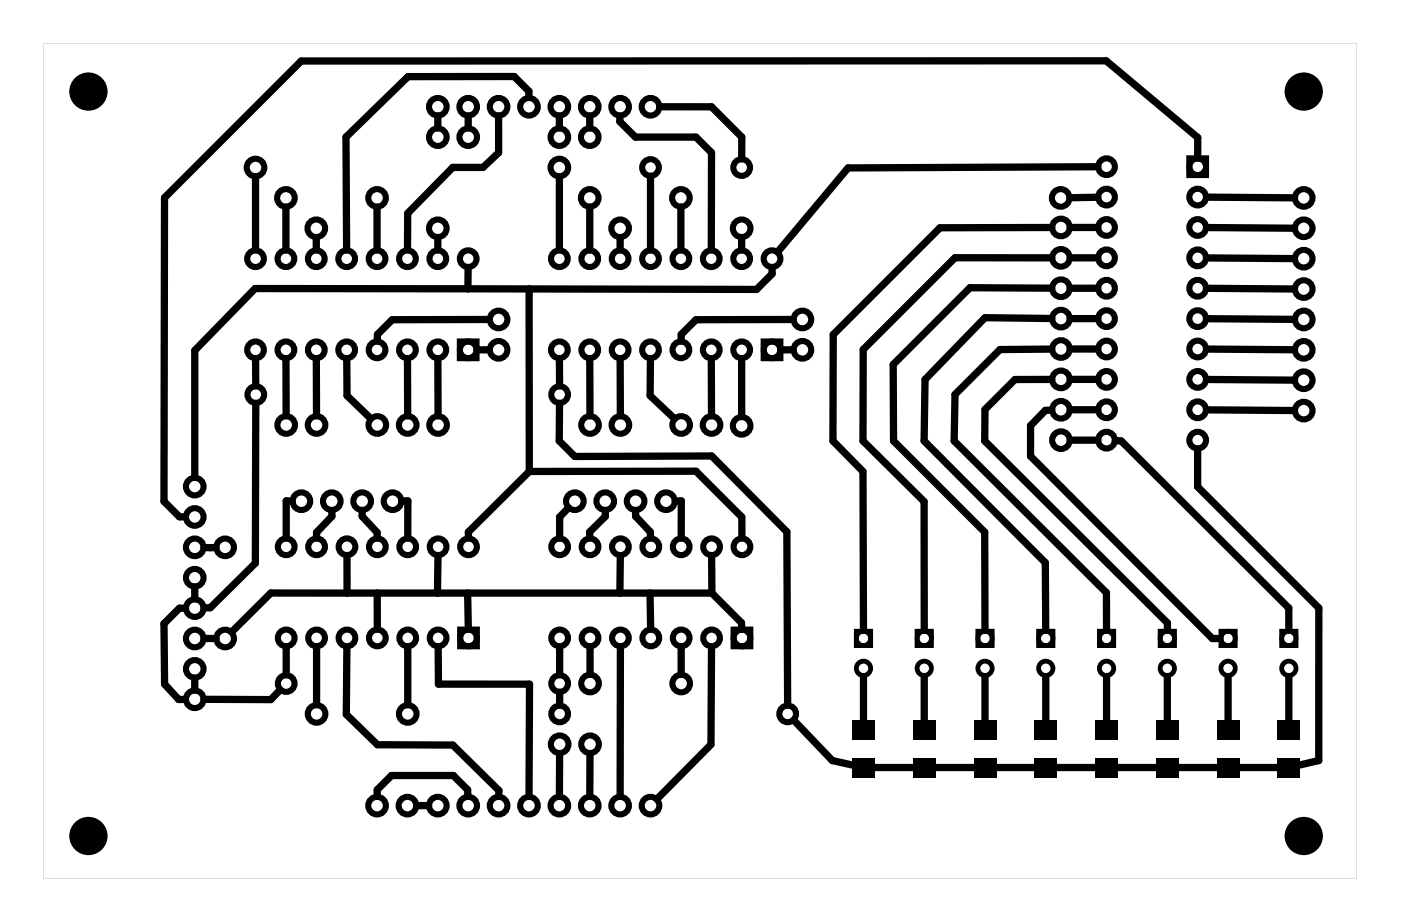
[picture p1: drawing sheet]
<svg xmlns="http://www.w3.org/2000/svg" width="117mm" height="77mm" viewBox="0 0 117 77" stroke-linecap="round" stroke-linejoin="round" font-family="sans-serif">
<g fill="#000">
<path d="M71.2 60.3h1.9v1.6h-1.9zM71.2 63.4h1.9v1.6h-1.9zM76.3 60.3h1.9v1.6h-1.9zM76.3 63.4h1.9v1.6h-1.9zM81.4 60.3h1.9v1.6h-1.9zM81.4 63.4h1.9v1.6h-1.9zM86.5 60.3h1.9v1.6h-1.9zM86.5 63.4h1.9v1.6h-1.9zM91.6 60.3h1.9v1.6h-1.9zM91.6 63.4h1.9v1.6h-1.9zM96.6 60.3h1.9v1.6h-1.9zM96.6 63.4h1.9v1.6h-1.9z"/>
<path d="M101.7 60.3h1.9v1.6h-1.9zM101.7 63.4h1.9v1.6h-1.9zM106.8 60.3h1.9v1.6h-1.9zM106.8 63.4h1.9v1.6h-1.9z"/>
<path d="M3.6 3.6v69.8h109.8v-69.8zM3.6 3.6h109.8v69.8h-109.8z"/>
</g>
<g fill="#000">
<circle cx="7.4" cy="7.7" r="1.6"/>
<circle cx="109" cy="7.7" r="1.6"/>
<circle cx="7.4" cy="69.9" r="1.6"/>
<circle cx="109" cy="69.9" r="1.6"/>
</g>
<g fill="none" stroke="#000" stroke-width=".51">
<path d="M99.4 13.2h1.4v1.4h-1.4zM38.4 28.5h1.4v1.4h-1.4zM63.8 28.5h1.4v1.4h-1.4zM38.5 52.6h1.4v1.4h-1.4zM61.3 52.6h1.4v1.4h-1.4z"/>
<circle cx="21.4" cy="14" r=".74"/>
<circle cx="23.9" cy="16.5" r=".74"/>
<circle cx="26.4" cy="19.1" r=".74"/>
<circle cx="31.5" cy="16.5" r=".74"/>
<circle cx="36.6" cy="11.5" r=".74"/>
<circle cx="36.6" cy="8.9" r=".74"/>
<circle cx="36.6" cy="19.1" r=".74"/>
<circle cx="39.1" cy="11.5" r=".74"/>
<circle cx="39.1" cy="8.9" r=".74"/>
<circle cx="41.7" cy="8.9" r=".74"/>
<circle cx="44.2" cy="8.9" r=".74"/>
<circle cx="46.8" cy="8.9" r=".74"/>
<circle cx="46.8" cy="11.5" r=".74"/>
<circle cx="46.8" cy="14" r=".74"/>
<circle cx="49.3" cy="8.9" r=".74"/>
<circle cx="49.3" cy="11.5" r=".74"/>
<circle cx="49.3" cy="16.5" r=".74"/>
<circle cx="51.8" cy="8.9" r=".74"/>
<circle cx="51.8" cy="19.1" r=".74"/>
<circle cx="54.4" cy="8.9" r=".74"/>
<circle cx="54.4" cy="14" r=".7"/>
<circle cx="56.9" cy="16.5" r=".74"/>
<circle cx="62" cy="19.1" r=".74"/>
<circle cx="62" cy="14" r=".7"/>
<circle cx="88.7" cy="16.5" r=".74"/>
<circle cx="88.7" cy="19" r=".74"/>
<circle cx="92.5" cy="13.9" r=".7"/>
<circle cx="92.5" cy="19" r=".7"/>
<circle cx="92.5" cy="16.5" r=".7"/>
<circle cx="100.1" cy="13.9" r=".7"/>
<circle cx="100.1" cy="16.5" r=".7"/>
<circle cx="100.1" cy="19" r=".7"/>
<circle cx="109" cy="16.5" r=".74"/>
<circle cx="109" cy="19.1" r=".74"/>
<circle cx="21.4" cy="29.2" r=".7"/>
<circle cx="21.4" cy="21.6" r=".7"/>
<circle cx="21.4" cy="33" r=".7"/>
<circle cx="23.9" cy="29.2" r=".7"/>
<circle cx="23.9" cy="21.6" r=".7"/>
<circle cx="23.9" cy="35.5" r=".74"/>
<circle cx="26.4" cy="29.2" r=".7"/>
<circle cx="26.4" cy="21.6" r=".7"/>
<circle cx="26.5" cy="35.5" r=".74"/>
<circle cx="29" cy="29.2" r=".7"/>
<circle cx="29" cy="21.6" r=".7"/>
<circle cx="31.5" cy="29.2" r=".7"/>
<circle cx="31.5" cy="21.6" r=".7"/>
<circle cx="31.5" cy="35.5" r=".74"/>
<circle cx="34.1" cy="29.2" r=".7"/>
<circle cx="34.1" cy="21.6" r=".7"/>
<circle cx="34.1" cy="35.5" r=".74"/>
<circle cx="36.6" cy="29.2" r=".7"/>
<circle cx="36.6" cy="21.6" r=".7"/>
<circle cx="36.6" cy="35.5" r=".74"/>
<circle cx="39.1" cy="29.2" r=".7"/>
<circle cx="39.1" cy="21.6" r=".7"/>
<circle cx="41.7" cy="26.7" r=".74"/>
<circle cx="41.7" cy="29.2" r=".74"/>
<circle cx="46.8" cy="29.2" r=".7"/>
<circle cx="46.8" cy="21.6" r=".7"/>
<circle cx="46.8" cy="33" r=".7"/>
<circle cx="49.3" cy="29.2" r=".7"/>
<circle cx="49.3" cy="21.6" r=".7"/>
<circle cx="49.3" cy="35.5" r=".74"/>
<circle cx="51.8" cy="29.2" r=".7"/>
<circle cx="51.8" cy="21.6" r=".7"/>
<circle cx="51.9" cy="35.5" r=".74"/>
<circle cx="54.4" cy="29.2" r=".7"/>
<circle cx="54.4" cy="21.6" r=".7"/>
<circle cx="56.9" cy="29.2" r=".7"/>
<circle cx="56.9" cy="21.6" r=".7"/>
<circle cx="56.9" cy="35.5" r=".74"/>
<circle cx="59.5" cy="29.2" r=".7"/>
<circle cx="59.5" cy="21.6" r=".7"/>
<circle cx="59.5" cy="35.5" r=".74"/>
<circle cx="62" cy="29.2" r=".7"/>
<circle cx="62" cy="21.6" r=".7"/>
<circle cx="62" cy="35.6" r=".74"/>
<circle cx="64.5" cy="29.2" r=".7"/>
<circle cx="64.5" cy="21.6" r=".7"/>
<circle cx="67.1" cy="26.7" r=".74"/>
<circle cx="67.1" cy="29.2" r=".74"/>
<circle cx="88.7" cy="31.7" r=".74"/>
<circle cx="88.7" cy="36.8" r=".74"/>
<circle cx="88.7" cy="29.2" r=".74"/>
<circle cx="88.7" cy="34.3" r=".74"/>
<circle cx="88.7" cy="26.6" r=".74"/>
<circle cx="88.7" cy="24.1" r=".74"/>
<circle cx="88.7" cy="21.6" r=".74"/>
<circle cx="92.5" cy="36.8" r=".7"/>
<circle cx="92.5" cy="34.3" r=".7"/>
<circle cx="92.5" cy="29.2" r=".7"/>
<circle cx="92.5" cy="31.7" r=".7"/>
<circle cx="92.5" cy="24.1" r=".7"/>
<circle cx="92.5" cy="21.6" r=".7"/>
<circle cx="92.5" cy="26.6" r=".7"/>
<circle cx="100.1" cy="36.8" r=".7"/>
<circle cx="100.1" cy="34.3" r=".7"/>
<circle cx="100.1" cy="31.7" r=".7"/>
<circle cx="100.1" cy="21.6" r=".7"/>
<circle cx="100.1" cy="26.6" r=".7"/>
<circle cx="100.1" cy="24.1" r=".7"/>
<circle cx="100.1" cy="29.2" r=".7"/>
<circle cx="109" cy="34.3" r=".74"/>
<circle cx="109" cy="29.2" r=".74"/>
<circle cx="109" cy="31.8" r=".74"/>
<circle cx="109" cy="26.7" r=".74"/>
<circle cx="109" cy="24.2" r=".74"/>
<circle cx="109" cy="21.6" r=".74"/>
<circle cx="16.3" cy="55.9" r=".74"/>
<circle cx="16.3" cy="58.5" r=".74"/>
<circle cx="16.3" cy="50.8" r=".74"/>
<circle cx="16.3" cy="53.4" r=".74"/>
<circle cx="16.3" cy="48.3" r=".74"/>
<circle cx="16.3" cy="45.8" r=".74"/>
<circle cx="16.3" cy="40.7" r=".74"/>
<circle cx="16.3" cy="43.2" r=".74"/>
<circle cx="18.8" cy="45.8" r=".74"/>
<circle cx="18.8" cy="53.4" r=".74"/>
<circle cx="23.9" cy="53.3" r=".7"/>
<circle cx="23.9" cy="45.7" r=".7"/>
<circle cx="23.9" cy="57.1" r=".7"/>
<circle cx="25.2" cy="41.9" r=".74"/>
<circle cx="26.5" cy="53.3" r=".7"/>
<circle cx="26.5" cy="45.7" r=".7"/>
<circle cx="26.5" cy="59.7" r=".74"/>
<circle cx="27.7" cy="41.9" r=".74"/>
<circle cx="29" cy="53.3" r=".7"/>
<circle cx="29" cy="45.7" r=".7"/>
<circle cx="30.3" cy="41.9" r=".74"/>
<circle cx="31.5" cy="53.3" r=".7"/>
<circle cx="31.5" cy="45.7" r=".7"/>
<circle cx="32.8" cy="41.9" r=".74"/>
<circle cx="34.1" cy="53.3" r=".7"/>
<circle cx="34.1" cy="45.7" r=".7"/>
<circle cx="34.1" cy="59.7" r=".74"/>
<circle cx="36.6" cy="53.3" r=".7"/>
<circle cx="36.6" cy="45.7" r=".7"/>
<circle cx="39.2" cy="53.3" r=".7"/>
<circle cx="39.2" cy="45.7" r=".7"/>
<circle cx="46.8" cy="53.3" r=".7"/>
<circle cx="46.8" cy="45.7" r=".7"/>
<circle cx="46.8" cy="59.7" r=".7"/>
<circle cx="46.8" cy="57.1" r=".7"/>
<circle cx="48.1" cy="41.9" r=".74"/>
<circle cx="49.3" cy="53.3" r=".7"/>
<circle cx="49.3" cy="45.7" r=".7"/>
<circle cx="49.3" cy="57.1" r=".74"/>
<circle cx="50.6" cy="41.9" r=".74"/>
<circle cx="51.9" cy="53.3" r=".7"/>
<circle cx="51.9" cy="45.7" r=".7"/>
<circle cx="53.1" cy="41.9" r=".74"/>
<circle cx="54.4" cy="53.3" r=".7"/>
<circle cx="54.4" cy="45.7" r=".7"/>
<circle cx="55.7" cy="41.9" r=".74"/>
<circle cx="56.9" cy="53.3" r=".7"/>
<circle cx="56.9" cy="45.7" r=".7"/>
<circle cx="56.9" cy="57.1" r=".74"/>
<circle cx="59.5" cy="53.3" r=".7"/>
<circle cx="59.5" cy="45.7" r=".7"/>
<circle cx="62" cy="53.3" r=".7"/>
<circle cx="62" cy="45.7" r=".7"/>
<circle cx="65.8" cy="59.7" r=".7"/>
<circle cx="31.5" cy="67.3" r=".74"/>
<circle cx="34.1" cy="67.3" r=".74"/>
<circle cx="36.6" cy="67.3" r=".74"/>
<circle cx="39.1" cy="67.3" r=".74"/>
<circle cx="41.7" cy="67.3" r=".74"/>
<circle cx="44.2" cy="67.3" r=".74"/>
<circle cx="46.8" cy="67.3" r=".74"/>
<circle cx="46.8" cy="62.2" r=".74"/>
<circle cx="49.3" cy="67.3" r=".74"/>
<circle cx="49.3" cy="62.2" r=".74"/>
<circle cx="51.8" cy="67.3" r=".74"/>
<circle cx="54.4" cy="67.3" r=".74"/>
</g>
<g fill="none" stroke="#000" stroke-width=".4">
<path d="M71.6 52.8h1.2v1.2h-1.2zM76.7 52.8h1.2v1.2h-1.2zM81.7 52.8h1.2v1.2h-1.2zM86.8 52.8h1.2v1.2h-1.2zM91.9 52.8h1.2v1.2h-1.2zM97 52.8h1.2v1.2h-1.2zM102.1 52.8h1.2v1.2h-1.2zM107.1 52.8h1.2v1.2h-1.2z"/>
<circle cx="72.2" cy="53.4" r=".6"/>
<circle cx="72.2" cy="55.9" r=".6"/>
<circle cx="77.3" cy="53.4" r=".6"/>
<circle cx="77.3" cy="55.9" r=".6"/>
<circle cx="82.3" cy="53.4" r=".6"/>
<circle cx="82.3" cy="55.9" r=".6"/>
<circle cx="87.4" cy="53.4" r=".6"/>
<circle cx="87.4" cy="55.9" r=".6"/>
<circle cx="92.5" cy="53.4" r=".6"/>
<circle cx="92.5" cy="55.9" r=".6"/>
<circle cx="97.6" cy="53.4" r=".6"/>
<circle cx="97.6" cy="55.9" r=".6"/>
<circle cx="102.7" cy="53.4" r=".6"/>
<circle cx="102.7" cy="55.9" r=".6"/>
<circle cx="107.7" cy="53.4" r=".6"/>
<circle cx="107.7" cy="55.9" r=".6"/>
</g>
<g fill="none" stroke="#000" stroke-width=".61">
<path d="M21.4 14.8v6.1M23.9 17.3v3.6M26.4 19.8v1.1M31.5 17.3v3.6M36.6 9.7v1M36.6 19.8v1.1M39.1 9.7v1M41.7 9.7v3.1l-1.3 1.2h-2.5l-3.8 3.8v3.1M44.2 8.2v-.6l-1.2-1.2h-8.9l-5.2 5.1 .1 9.4M46.8 9.7v1M46.8 14.8v6.1M49.3 9.7v1"/>
<path d="M49.3 17.3v3.6M51.8 9.7v.5l1.3 1.3h5.1l1.3 1.3v8.1M51.8 19.8v1.1M54.4 14.7v6.2M55.1 8.9h4.4l2.5 2.6v1.8M56.9 17.3v3.6M62 19.8v1.1M87.9 19h-9.3l-8.9 9-.1 8.9 2.5 2.5 .1 13.3M89.5 19h2.3M91.8 13.9l-20.9 .1-5.9 7.1M91.8 16.5h-2.4M100.1 13.2v-1.7l-7.6-6.4h-67.3l-11.4 11.4-.1 25.4 1.3 1.3h.5"/>
<path d="M100.9 16.5h7.3M100.9 19l7.3 .1M21.4 30v2.3M21.4 33.7l-.1 13.4-3.7 3.7h-.6M23.9 30v4.8M26.4 30l.1 4.8M29 30v3.1l2 1.9M34.1 30v4.8M36.6 30v4.8M39.1 24.1h-17.8l-5 5.2v10.6M39.1 22.4v1.7M39.9 29.2h1"/>
<path d="M40.9 26.7h-8.1l-1.2 1.3-.1 .5M44.2 24.2v15.2M44.2 39.4l-5 5.1v.5M44.2 39.4h14l3.8 3.8v1.8M46.8 30v2.3M46.8 33.7l-.1 3.2 1.4 1.3 11.4-.1 6.3 6.4v14.4M49.3 30v4.8M51.8 30l.1 4.8M54.4 30l-.1 3.1 2.1 1.9M59.5 30v4.8M62 30v4.8M64.5 22.4v.5l-1.3 1.3-24.1-.1"/>
<path d="M65.3 29.2h1M66.3 26.7h-8.1l-1.3 1.3v.5M77.3 31.7v5.2l10.1 10.1v5.7M84.8 31.7l-2.5 2.5v2.7l15.3 15.2v.6M87.9 21.6l-8.1-.1-7.6 7.7-.1 7.7 5.2 5v10.8M87.9 31.7h-3.1M87.9 29.2h-4.3l-3.8 3.8v3.9l12.7 12.6v3.2M87.9 26.6h-5.6l-5 5.1M87.9 24.1h-6.8l-6.4 6.4v6.4l7.6 7.6v8.2M87.9 34.3h-.5l-1.2 1.3v2.5l15.2 15.3h.6M89.5 21.6h2.3M89.5 24.1h2.3"/>
<path d="M89.5 26.6h2.3M89.5 29.2h2.3M89.5 31.7h2.3M89.5 34.3h2.3M89.5 36.8h2.3M93.2 36.8l.5 .1 14 13.9v1.9M100.1 37.5v3.2l10.2 10.1-.1 12.8-1.6 .4M100.9 21.6h7.3M100.9 24.1l7.3 .1M100.9 26.6l7.3 .1M100.9 29.2h7.3M100.9 31.7l7.3 .1"/>
<path d="M100.9 34.3h7.3M15.5 50.8h-.5l-1.3 1.3 .1 5.1 1.1 1.3h.6M16.3 49.1v1M16.3 56.7v1M17 45.8h1.1M17 53.4h1.1M23.4 57.7l-.8 .8h-5.6M23.9 54.1v2.3M24.4 41.9h-.5v3.1M26.5 54.1v4.8M27.7 42.7v.5l-1.2 1.3v.5M29 54.1v5.6l2.6 2.6h6.3l3.8 3.8v.5"/>
<path d="M29 46.4v3.2M30.3 42.7v.5l1.2 1.3v.5M31.5 49.6v3M33.6 41.9h.5v3.1M34.1 54.1v4.8M36.6 46.4v3.2M36.6 54.1l.1 3.1h7.6l-.1 9.4M39.1 49.6l.1 3M46.8 54.1v2.3M46.8 57.9v1.1M47.5 42.4l-.7 .8v1.8M49.3 54.1v2.3"/>
<path d="M50.6 42.7v.5l-1.3 1.3v.5M51.9 46.4l-.1 3.2M51.9 54.1l-.1 12.5M53.1 42.7v.5l1.3 1.3v.5M54.3 49.6l.1 3M56.4 41.9h.6l-.1 3.1M56.9 54.1v2.3M59.5 54.1l-.1 8.1-4.5 4.6M59.5 46.4v3.2M59.5 49.6h-36.9l-3.2 3.2M59.5 49.6l2.5 2.5v.5M72.2 56.5v3.9"/>
<path d="M77.3 56.5v3.9M82.3 56.5v3.9M87.4 56.5v3.9M92.5 56.5v3.9M97.6 56.5v3.9M102.7 56.5v3.9M107.7 56.5v3.9M31.5 66.6v-.6l1.2-1.2h5.2l1.2 1.2v.6M34.8 67.3h1M46.8 63v3.6M49.3 63v3.6M66.4 60.2l3.2 3.4 1.8 .4"/>
<path d="M73 64.2h3.5M78.1 64.2h3.4M83.2 64.2h3.4M88.2 64.2h3.5M93.3 64.2h3.5M98.4 64.2h3.5M103.5 64.2h3.4"/>
</g>
</svg>
